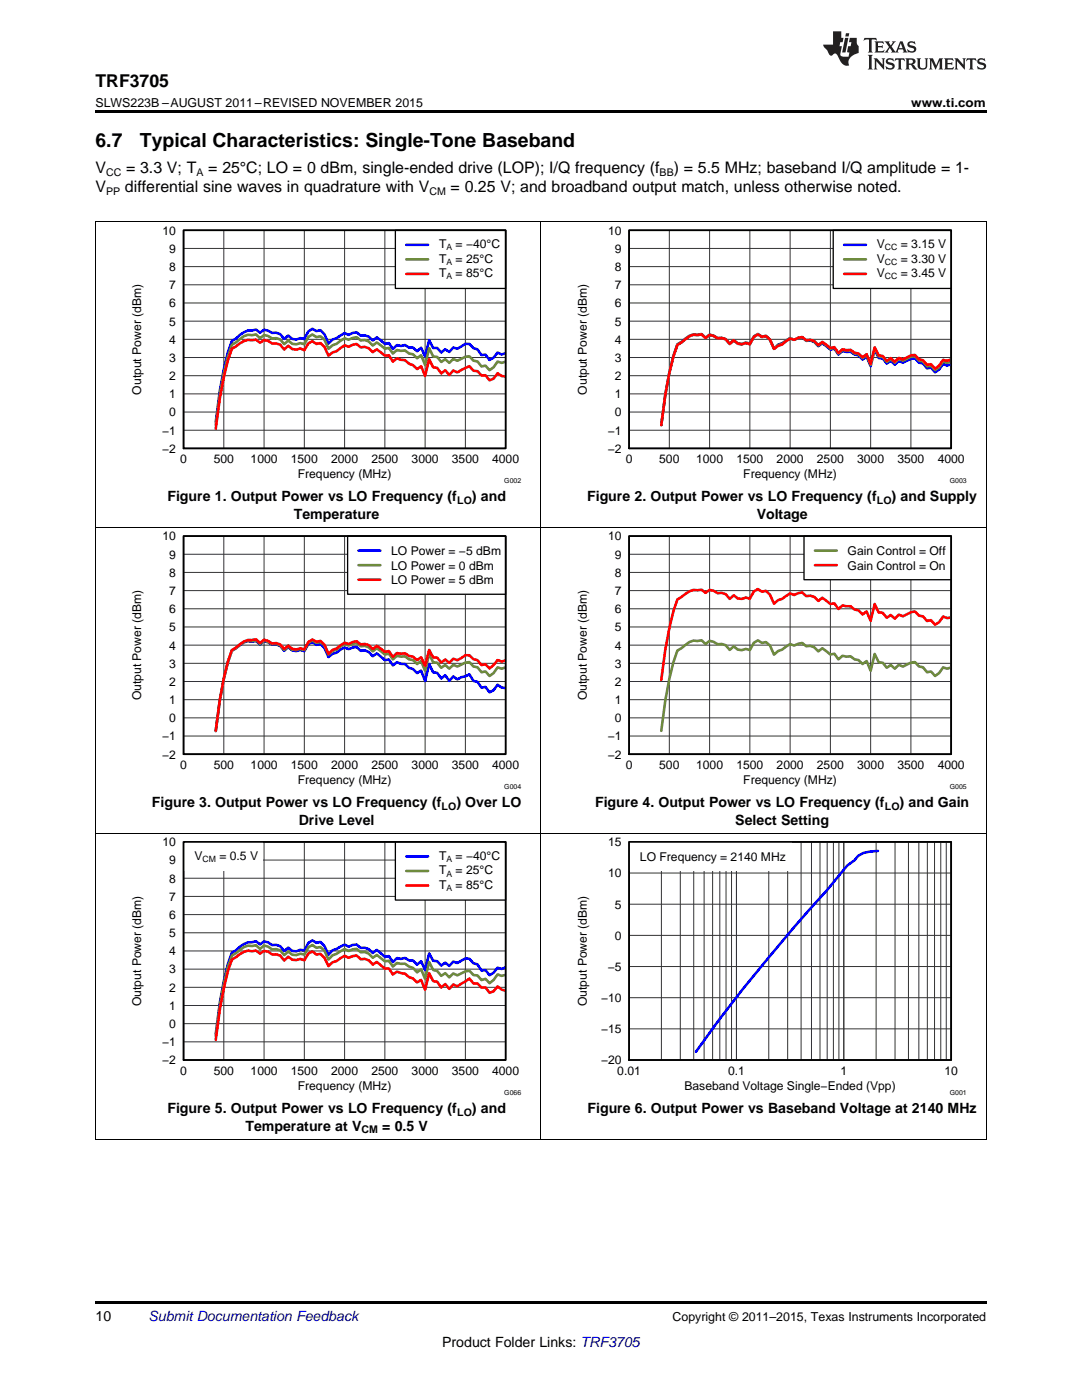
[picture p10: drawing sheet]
<svg xmlns="http://www.w3.org/2000/svg" width="216mm" height="279mm" viewBox="0 0 216 279" stroke-linecap="round" stroke-linejoin="round" font-family="sans-serif">
<defs><g id="words">
<g font-size="3.9">
<text x="19" y="29.3">6.7</text>
<text x="27.9" y="29.3">Typical Characteristics: Single-Tone Baseband</text>
</g>
<text font-size="3.5" x="19" y="17.3">TRF3705</text>
<g font-size="3.2">
<text x="19" y="34.4">V</text>
<text x="25.2" y="34.4">= 3.3 V; T</text>
<text x="41.6" y="34.4">= 25°C; LO = 0 dBm, single-ended drive (LOP); I/Q frequency (f</text>
<text x="134.4" y="34.4">) = 5.5 MHz; baseband I/Q amplitude = 1-</text>
<text x="19" y="38.3">V</text>
<text x="24.9" y="38.3">differential sine waves in quadrature with V</text>
<text x="89.9" y="38.3">= 0.25 V; and broadband output match, unless otherwise noted.</text>
</g>
<g font-size="2.8">
<text x="33.4" y="100">Figure 1. Output Power vs LO Frequency (f</text>
<text x="94.2" y="100">) and</text>
<text x="117.2" y="100">Figure 2. Output Power vs LO Frequency (f</text>
<text x="177.9" y="100">) and Supply</text>
<text x="58.6" y="103.6">Temperature</text>
<text x="151" y="103.6">Voltage</text>
<text x="30.3" y="161.1">Figure 3. Output Power vs LO Frequency (f</text>
<text x="91.1" y="161.1">) Over LO</text>
<text x="118.7" y="161.1">Figure 4. Output Power vs LO Frequency (f</text>
<text x="179.5" y="161.1">) and Gain</text>
<text x="59.6" y="164.6">Drive Level</text>
<text x="146.7" y="164.6">Select Setting</text>
<text x="33.4" y="222.1">Figure 5. Output Power vs LO Frequency (f</text>
<text x="49" y="225.6">Temperature at V</text>
<text x="76.3" y="225.6">= 0.5 V</text>
<text x="94.2" y="222.1">) and</text>
<text x="117.2" y="222.1">Figure 6. Output Power vs Baseband Voltage at 2140 MHz</text>
<text x="19" y="263.6">10</text>
<text x="88.2" y="268.9">Product Folder Links: TRF3705</text>
</g>
<text font-size="2.8" fill="#0000c8" x="29.6" y="263.6">Submit Documentation Feedback</text>
<g font-size="2.5">
<text x="19" y="21.4">SLWS223B –AUGUST 2011–REVISED NOVEMBER 2015</text>
<text x="181.8" y="21.4">www.ti.com</text>
<text x="134.2" y="263.6">Copyright © 2011–2015, Texas Instruments Incorporated</text>
</g>
<g font-size="2.4">
<text x="32.4" y="46.8">10</text>
<text x="121.3" y="46.8">10</text>
<text x="33.8" y="50.5">9</text>
<text x="87.6" y="52.4">T</text>
<text x="87.6" y="49.5">T</text>
<text x="90.9" y="52.4">= 25°C</text>
<text x="90.9" y="49.5">= −40°C</text>
<text x="122.7" y="50.5">9</text>
<text x="175" y="49.5">V</text>
<text x="175" y="52.4">V</text>
<text x="179.7" y="49.5">= 3.15 V</text>
<text x="179.7" y="52.4">= 3.30 V</text>
<text x="33.8" y="57.7">7</text>
<text x="33.8" y="54.1">8</text>
<text x="87.6" y="55.3">T</text>
<text x="90.9" y="55.3">= 85°C</text>
<text x="122.7" y="57.7">7</text>
<text x="122.7" y="54.1">8</text>
<text x="175" y="55.3">V</text>
<text x="179.7" y="55.3">= 3.45 V</text>
<text x="33.8" y="65">5</text>
<text x="33.8" y="61.3">6</text>
<text x="122.7" y="65">5</text>
<text x="122.7" y="61.3">6</text>
<text x="33.8" y="68.6">4</text>
<text x="122.7" y="68.6">4</text>
<text x="33.8" y="75.8">2</text>
<text x="33.8" y="72.2">3</text>
<text x="122.7" y="75.8">2</text>
<text x="122.7" y="72.2">3</text>
<text x="28.2" y="78.7" transform="rotate(-90 28.2 78.7)">Output Power (dBm)</text>
<text x="33.8" y="83.1">0</text>
<text x="33.8" y="79.5">1</text>
<text x="117.1" y="78.7" transform="rotate(-90 117.1 78.7)">Output Power (dBm)</text>
<text x="122.7" y="83.1">0</text>
<text x="122.7" y="79.5">1</text>
<text x="32.4" y="86.7">−1</text>
<text x="121.3" y="86.7">−1</text>
<text x="32.4" y="90.4">−2</text>
<text x="36" y="92.5">0</text>
<text x="42.6" y="92.5">500</text>
<text x="50" y="92.5">1000</text>
<text x="58" y="92.5">1500</text>
<text x="59.4" y="95.5">Frequency (MHz)</text>
<text x="66.1" y="92.5">2000</text>
<text x="74.1" y="92.5">2500</text>
<text x="82.1" y="92.5">3000</text>
<text x="90.2" y="92.5">3500</text>
<text x="98.2" y="92.5">4000</text>
<text x="121.3" y="90.4">−2</text>
<text x="124.9" y="92.5">0</text>
<text x="131.5" y="92.5">500</text>
<text x="138.9" y="92.5">1000</text>
<text x="146.9" y="92.5">1500</text>
<text x="148.3" y="95.5">Frequency (MHz)</text>
<text x="155" y="92.5">2000</text>
<text x="163" y="92.5">2500</text>
<text x="171" y="92.5">3000</text>
<text x="179.1" y="92.5">3500</text>
<text x="187.1" y="92.5">4000</text>
<text x="32.4" y="107.9">10</text>
<text x="121.3" y="107.9">10</text>
<text x="33.8" y="111.5">9</text>
<text x="78.1" y="110.8">LO Power = −5 dBm</text>
<text x="78.1" y="113.7">LO Power = 0 dBm</text>
<text x="122.7" y="111.5">9</text>
<text x="169.1" y="110.8">Gain Control = Off</text>
<text x="169.1" y="113.7">Gain Control = On</text>
<text x="33.8" y="118.7">7</text>
<text x="33.8" y="115.1">8</text>
<text x="78.1" y="116.6">LO Power = 5 dBm</text>
<text x="122.7" y="118.7">7</text>
<text x="122.7" y="115.1">8</text>
<text x="33.8" y="126">5</text>
<text x="33.8" y="122.4">6</text>
<text x="122.7" y="126">5</text>
<text x="122.7" y="122.4">6</text>
<text x="33.8" y="129.6">4</text>
<text x="122.7" y="129.6">4</text>
<text x="33.8" y="136.9">2</text>
<text x="33.8" y="133.2">3</text>
<text x="122.7" y="136.9">2</text>
<text x="122.7" y="133.2">3</text>
<text x="28.2" y="139.8" transform="rotate(-90 28.2 139.8)">Output Power (dBm)</text>
<text x="33.8" y="140.5">1</text>
<text x="117.1" y="139.8" transform="rotate(-90 117.1 139.8)">Output Power (dBm)</text>
<text x="122.7" y="140.5">1</text>
<text x="32.4" y="147.8">−1</text>
<text x="33.8" y="144.1">0</text>
<text x="121.3" y="147.8">−1</text>
<text x="122.7" y="144.1">0</text>
<text x="32.4" y="151.4">−2</text>
<text x="36" y="153.5">0</text>
<text x="42.6" y="153.5">500</text>
<text x="50" y="153.5">1000</text>
<text x="58" y="153.5">1500</text>
<text x="66.1" y="153.5">2000</text>
<text x="74.1" y="153.5">2500</text>
<text x="82.1" y="153.5">3000</text>
<text x="90.2" y="153.5">3500</text>
<text x="98.2" y="153.5">4000</text>
<text x="121.3" y="151.4">−2</text>
<text x="124.9" y="153.5">0</text>
<text x="131.5" y="153.5">500</text>
<text x="138.9" y="153.5">1000</text>
<text x="146.9" y="153.5">1500</text>
<text x="155" y="153.5">2000</text>
<text x="163" y="153.5">2500</text>
<text x="171" y="153.5">3000</text>
<text x="179.1" y="153.5">3500</text>
<text x="187.1" y="153.5">4000</text>
<text x="59.4" y="156.5">Frequency (MHz)</text>
<text x="148.3" y="156.5">Frequency (MHz)</text>
<text x="32.4" y="168.9">10</text>
<text x="33.8" y="172.5">9</text>
<text x="38.8" y="171.5">V</text>
<text x="43.8" y="171.5">= 0.5 V</text>
<text x="87.6" y="171.6">T</text>
<text x="90.9" y="171.6">= −40°C</text>
<text x="121.3" y="168.9">15</text>
<text x="127.7" y="171.8">LO Frequency = 2140 MHz</text>
<text x="33.8" y="179.8">7</text>
<text x="33.8" y="176.1">8</text>
<text x="87.6" y="174.5">T</text>
<text x="87.6" y="177.4">T</text>
<text x="90.9" y="174.5">= 25°C</text>
<text x="90.9" y="177.4">= 85°C</text>
<text x="121.3" y="175.1">10</text>
<text x="33.8" y="183.4">6</text>
<text x="122.7" y="181.3">5</text>
<text x="33.8" y="190.7">4</text>
<text x="33.8" y="187">5</text>
<text x="122.7" y="187.5">0</text>
<text x="33.8" y="197.9">2</text>
<text x="33.8" y="194.3">3</text>
<text x="121.3" y="193.8">−5</text>
<text x="28.2" y="200.8" transform="rotate(-90 28.2 200.8)">Output Power (dBm)</text>
<text x="33.8" y="201.5">1</text>
<text x="117.1" y="200.8" transform="rotate(-90 117.1 200.8)">Output Power (dBm)</text>
<text x="119.9" y="200">−10</text>
<text x="32.4" y="208.8">−1</text>
<text x="33.8" y="205.2">0</text>
<text x="119.9" y="206.2">−15</text>
<text x="32.4" y="212.4">−2</text>
<text x="36" y="214.5">0</text>
<text x="42.6" y="214.5">500</text>
<text x="50" y="214.5">1000</text>
<text x="58" y="214.5">1500</text>
<text x="66.1" y="214.5">2000</text>
<text x="74.1" y="214.5">2500</text>
<text x="82.1" y="214.5">3000</text>
<text x="90.2" y="214.5">3500</text>
<text x="98.2" y="214.5">4000</text>
<text x="119.9" y="212.4">−20</text>
<text x="123.2" y="214.5">0.01</text>
<text x="145.3" y="214.5">0.1</text>
<text x="167.7" y="214.5">1</text>
<text x="188.4" y="214.5">10</text>
<text x="59.4" y="217.5">Frequency (MHz)</text>
<text x="136.6" y="217.5">Baseband Voltage Single−Ended (Vpp)</text>
</g>
<g font-size="2.1">
<text x="21.2" y="35.1">CC</text>
<text x="39.2" y="35.1">A</text>
<text x="131.6" y="35.1">BB</text>
<text x="21.2" y="38.9">PP</text>
<text x="85.7" y="38.9">CM</text>
<text x="91.2" y="100.6">LO</text>
<text x="175" y="100.6">LO</text>
<text x="88.1" y="161.6">LO</text>
<text x="176.6" y="161.6">LO</text>
<text x="72.1" y="226.2">CM</text>
<text x="91.2" y="222.7">LO</text>
</g>
<g font-size="1.7">
<text x="89.1" y="50">A</text>
<text x="89.1" y="52.9">A</text>
<text x="176.6" y="49.9">CC</text>
<text x="176.6" y="52.8">CC</text>
<text x="89.1" y="55.8">A</text>
<text x="176.6" y="55.7">CC</text>
<text x="40.4" y="172">CM</text>
<text x="89.1" y="172">A</text>
<text x="89.1" y="174.9">A</text>
<text x="89.1" y="177.8">A</text>
</g>
<g font-size="1.4">
<text x="100.6" y="96.4">G002</text>
<text x="189.5" y="96.4">G003</text>
<text x="100.6" y="157.4">G004</text>
<text x="189.5" y="157.4">G005</text>
<text x="100.6" y="218.5">G066</text>
<text x="189.5" y="218.5">G001</text>
</g>
</g></defs>
<path d="M19 227.4h.2zM196.7 227.4h.1zM19 259.7h177.8v.5h-177.8z" fill="#000"/>
<path d="M19.1 166.3v61.1M107.9 166.3v61.1M196.8 166.3v61.1M19 227.3h177.8" fill="none" stroke="#000" stroke-width=".2"/>
<path d="M36.6 168h64.3v43.6h-64.3z" fill="none" stroke="#000" stroke-width=".26"/>
<g fill="none" stroke="#333" stroke-width=".2">
<path d="M36.6 168h64.3v43.6h-64.3zM36.6 178.9h64.3M36.6 175.3h64.3M36.6 171.6h64.3M44.7 168v43.6M52.7 168v43.6M60.7 168v43.6M68.8 168v43.6M76.8 168v43.6M84.8 168v43.6M92.9 168v43.6M36.6 197h64.3"/>
<path d="M36.6 193.4h64.3M36.6 189.8h64.3M36.6 186.2h64.3M36.6 182.5h64.3M36.6 207.9h64.3M36.6 204.3h64.3M36.6 200.7h64.3"/>
</g>
<path d="M100.9 193.1l-.8 .3-.8-.3-.8 1-.8 .5-.8-1-.8 .1-.8-1.2-.8-.3-.8-.9h-.8l-1.6 .9-.8-.3-.9 .9-.8-.7-.8 .6-.8-.9-.8-.1-.8-1.4-.8 3.3-.8-1.8-.8 .7-.8-.8h-.8l-.8-.5-.8 .2-.8-.2-.8 .8-.8-1.2-.8 .2-1.6-1.4-.8 .6-.8-.8-.8-.3-.8 .1-.8-.7-.8 .1-.8 .3-.8-.4-1.6 .9-.8 .3-.9 .8-.8-1.7-.8-.8-.8 .2-.8-.5-.8 .5-.8 1.5-.8-.2-.8 .4-.8-.1-.8-.7-.8 .7-.8-1-.8-.2h-.8l-.8-.5-.8-.2-.8 .6-.8-.6-.8 .1a4.1 4.1 0 0 0-3.2 1.7l-.8 .4a66.5 66.5 0 0 0-3.2 16.2" fill="none" stroke="#00f" stroke-width=".52"/>
<path d="M100.9 194.6l-.8 .2-.8-.3-.8 1.1-.8 .6-.8-.9-.8 .3-.8-.9-.8-.1-.8-.9-.8 .2-1.6 .8-.8-.4-.9 .7-.8-.8-.8 .5-.8-.9-.8-.2-.8-1.6-.8 3.3-.8-1.9-.8 .7-.8-.9-.8-.3-.8-.6-.8 .1-.8-.2-.8 .7-.8-1.2-.8 .2-1.6-1.3-.8 .5-.8-.8-.8-.3h-.8l-.8-.6-.8 .1-.8 .3-.8-.4-1.6 1-.8 .3-.9 .8-.8-1.8-.8-.7-.8 .2-.8-.6-.8 .5-.8 1.4-.8-.2-.8 .3-.8-.1-.8-.6-.8 .7-.8-.9-.8-.3-.8 .1-.8-.6-.8-.2-.8 .7-.8-.7-.8 .1-.8-.1-.8 .3-2.4 1.7a65.6 65.6 0 0 0-3.2 16.1" fill="none" stroke="#6e8b3d" stroke-width=".52"/>
<path d="M100.9 197.7l-.8-.2-.8-.6-.8 .9-.8 .3-.8-1h-.8l-.8-.8h-.8l-.8-1-2.4 1.5-.8-.3-.9 .9-.8-1-.8 .7-.8-1.2-.8-.1-.8-1.6-.8 3.3-.8-1.9-.8 .5-.8-.8-.8-.3-.8-.7-1.6-.4-.8 .6-.8-1.2h-.8l-1.6-1.3-.8 .5-.8-.8-.8-.3h-.8l-.8-.7-.8 .1-.8 .4-.8-.4-1.6 1-.8 .2-.9 .8-.8-1.7-.8-.7-.8 .1-.8-.6-.8 .4-.8 1.4-.8-.3-.8 .2-.8-.1-.8-.6-.8 .8-.8-1-.8-.2h-.8l-.8-.6-.8-.1-.8 .5-.8-.6-.8 .2a3.5 3.5 0 0 0-3.2 1.1l-.8 .5a69.7 69.7 0 0 0-3.2 16" fill="none" stroke="#f00" stroke-width=".52"/>
<path d="M78.9 168h22v11.6h-22z" fill="#fff"/>
<path d="M78.9 168h22v11.6h-22z" fill="none" stroke="#000" stroke-width=".26"/>
<path d="M81.1 170.9h4.3" fill="none" stroke="#00f" stroke-width=".52"/>
<path d="M81.1 173.8h4.3" fill="none" stroke="#6e8b3d" stroke-width=".52"/>
<path d="M81.1 176.7h4.3" fill="none" stroke="#f00" stroke-width=".52"/>
<path d="M36.6 168h15.9v5.8h-15.9z" fill="#fff"/>
<path d="M36.6 168h64.3v43.6h-64.3z" fill="none" stroke="#000" stroke-width=".35"/>
<path d="M125.5 168h64.3v43.6h-64.3z" fill="none" stroke="#000" stroke-width=".26"/>
<g fill="none" stroke="#333" stroke-width=".2">
<path d="M125.5 168h64.3v43.6h-64.3zM125.5 174.2h64.3M132 168v43.6M135.7 168v43.6M138.4 168v43.6M140.5 168v43.6M142.2 168v43.6M143.6 168v43.6M144.9 168v43.6M146 168v43.6M146.9 168v43.6M153.4 168v43.6"/>
<path d="M157.2 168v43.6M159.8 168v43.6M161.9 168v43.6M163.6 168v43.6M165.1 168v43.6M166.3 168v43.6M167.4 168v43.6M168.4 168v43.6M174.8 168v43.6M178.6 168v43.6M181.3 168v43.6M183.3 168v43.6"/>
<path d="M185 168v43.6M186.5 168v43.6M187.7 168v43.6M188.8 168v43.6M125.5 199.1h64.3M125.5 192.9h64.3M125.5 186.7h64.3M125.5 180.5h64.3M125.5 205.3h64.3"/>
</g>
<path d="M175.2 169.8a7.7 7.7 0 0 0-4 1l-.7 .9-1.4 1-4 4.9a365.4 365.4 0 0 0-26.2 32.3" fill="none" stroke="#00f" stroke-width=".52"/>
<path d="M125.5 168h32.4v5.8h-32.4z" fill="#fff"/>
<path d="M125.5 168h64.3v43.6h-64.3z" fill="none" stroke="#000" stroke-width=".35"/>
<path d="M19.1 105.3v61.1M107.9 105.3v61.1M196.8 105.3v61.1M19 166.3h177.8" fill="none" stroke="#000" stroke-width=".2"/>
<path d="M36.6 107h64.3v43.5h-64.3z" fill="none" stroke="#000" stroke-width=".26"/>
<g fill="none" stroke="#333" stroke-width=".2">
<path d="M36.6 107h64.3v43.5h-64.3zM36.6 117.9h64.3M36.6 114.2h64.3M36.6 110.6h64.3M44.7 107v43.5M52.7 107v43.5M60.7 107v43.5M68.8 107v43.5M76.8 107v43.5M84.8 107v43.5M92.9 107v43.5M36.6 139.6h64.3"/>
<path d="M36.6 136h64.3M36.6 132.4h64.3M36.6 128.8h64.3M36.6 125.1h64.3M36.6 121.5h64.3M36.6 146.9h64.3M36.6 143.3h64.3"/>
</g>
<path d="M100.9 137.3l-.8-.1-.8-.6-.8 1.2-.8 .4-.8-1.1-.8 .1-.8-1.1-.8-.2-.8-1.3-2.4 1-.8-.6-.9 .9-.8-1.1-.8 .6-.8-1.1-.8-.1-.8-1.7-.8 3.4-.8-2.1-.8 .5-.8-.8-.8-.2-.8-.8h-.8l-.8-.3-.8 .6-.8-1.2-.8 .2-1.6-1.4-.8 .6-.8-.9-.8-.3-.8 .1-.8-.8-1.6 .4-.8-.3-1.6 1.1-.8 .2-.9 .6-.8-1.8-.8-.8-.8 .2-.8-.6-.8 .4-.8 1.5-.8-.3-.8 .2-.8-.1-.8-.7-.8 .8-.8-1-.8-.3-.8 .1-.8-.5-.8-.2-.8 .6-.8-.7-.8 .2-.8-.1-.8 .2-2.4 1.7a65 65 0 0 0-3.2 16" fill="none" stroke="#00f" stroke-width=".52"/>
<path d="M100.9 133.2l-.8 .3-.8-.3-.8 1.1-.8 .6-.8-.9-.8 .2-.8-1-.8-.2-.8-.9-.8 .1-1.6 .8-.8-.3-.9 .7-.8-.7-.8 .6-.8-1-.8-.1-.8-1.7-.8 3.4-.8-2-.8 .6-.8-.8-.8-.1-.8-.6-.8 .1-.8-.2-.8 .7-.8-1.1-.8 .1-1.6-1.2-.8 .6-.8-.8-.8-.3-.8 .1-.8-.7-1.6 .5-.8-.3-1.6 1.2-.8 .2-.9 .7-.8-1.8-.8-.7-.8 .2-.8-.5-.8 .5-.8 1.4-.8-.2-.8 .2-.8-.1-.8-.6-.8 .7-.8-.9-.8-.3-.8 .1-.8-.5-.8-.2-.8 .6-.8-.7-.8 .1-.8-.1-.8 .3-2.4 1.7a65.6 65.6 0 0 0-3.2 16" fill="none" stroke="#6e8b3d" stroke-width=".52"/>
<path d="M100.9 131.8l-.8 .2-.8-.3-.8 1-.8 .7-.8-.8-.8 .1-.8-1-.8-.1-.8-.8h-.8l-1.6 1-.8-.3-.9 .8-.8-.7-.8 .6-.8-.9-.8-.1-.8-1.5-.8 3.2-.8-1.7-.8 .6-.8-.8-.8-.1-.8-.5-.8 .1-.8-.2-.8 .8-.8-1.2-.8 .2-1.6-1.2-.8 .6-.8-.8-.8-.2-.8 .1-.8-.6-.8 .1-.8 .4-.8-.2-1.6 1.1-.8 .3-.9 .8-.8-1.8-.8-.8-.8 .2-.8-.5-.8 .5-.8 1.5-.8-.2-.8 .2-.8-.1-.8-.7-.8 .7-.8-.9-.8-.3-.8 .1-.8-.5-.8-.2-.8 .6-.8-.7-.8 .1a3.9 3.9 0 0 0-3.2 1.5l-.8 .5a65.6 65.6 0 0 0-3.2 16.1" fill="none" stroke="#f00" stroke-width=".52"/>
<path d="M69.4 107h31.5v11.6h-31.5z" fill="#fff"/>
<path d="M69.4 107h31.5v11.6h-31.5zM125.5 107h64.3v43.5h-64.3z" fill="none" stroke="#000" stroke-width=".26"/>
<path d="M71.5 109.9h4.4" fill="none" stroke="#00f" stroke-width=".52"/>
<path d="M71.5 112.8h4.4M189.8 133.2l-.8 .3-.8-.3-.8 1.1-.8 .6-.8-.9-.8 .2-.8-1-.8-.2-.8-.9-.8 .1-1.6 .8-.8-.3-.9 .7-.8-.7-.8 .6-.8-1-.8-.1-.8-1.7-.8 3.4-.8-2-.8 .6-.8-.8-.8-.1-.8-.6-.8 .1-.8-.2-.8 .7-.8-1.1-.8 .1-1.6-1.2-.8 .6-.8-.8-.8-.3-.8 .1-.8-.7-1.6 .5-.8-.3-1.6 1.2-.8 .2-.9 .7-.8-1.8-.8-.7-.8 .2-.8-.5-.8 .5-.8 1.4-.8-.2-.8 .2-.8-.1-.8-.6-.8 .7-.8-.9-.8-.3-.8 .1-.8-.5-.8-.2-.8 .6-.8-.7-.8 .1-.8-.1-.8 .3-2.4 1.7a65.6 65.6 0 0 0-3.2 16" fill="none" stroke="#6e8b3d" stroke-width=".52"/>
<path d="M71.5 115.7h4.4M189.8 123.2l-.8 .1-.8-.3-.8 1.2-.8 .5-.8-.9-.8 .1-.8-.9-.8-.1-.8-.9-.8 .2-1.6 .8-.8-.3-.9 .8-.8-.8-.8 .6-.8-1-.8-.1-.8-1.7-.8 3.4-.8-1.9-.8 .6-.8-.8-.8-.2-.8-.6-1.6-.2-.8 .8-.8-1.2-.8 .1-1.6-1.2-.8 .6-.8-.8-.8-.2-.8 .1-.8-.8-.8 .2-.8 .3-.8-.3-1.6 1.1-.8 .3-.9 .7-.8-1.8-.8-.8-.8 .2-.8-.5-.8 .4-.8 1.5-.8-.2-.8 .2-.8-.1-.8-.6-.8 .7-.8-.9-.8-.3-.8 .1-.8-.5-.8-.2-.8 .6-.8-.6-.8 .1a3.7 3.7 0 0 0-3.2 1.3l-.8 .5a69 69 0 0 0-3.2 16.1" fill="none" stroke="#f00" stroke-width=".52"/>
<path d="M36.6 107h64.3v43.5h-64.3z" fill="none" stroke="#000" stroke-width=".35"/>
<g fill="none" stroke="#333" stroke-width=".2">
<path d="M125.5 107h64.3v43.5h-64.3zM125.5 117.9h64.3M125.5 114.2h64.3M125.5 110.6h64.3M133.6 107v43.5M141.6 107v43.5M149.6 107v43.5M157.7 107v43.5M165.7 107v43.5M173.7 107v43.5M181.8 107v43.5M125.5 139.6h64.3"/>
<path d="M125.5 136h64.3M125.5 132.4h64.3M125.5 128.8h64.3M125.5 125.1h64.3M125.5 121.5h64.3M125.5 146.9h64.3M125.5 143.3h64.3"/>
</g>
<path d="M160.4 107h29.4v8.7h-29.4z" fill="#fff"/>
<path d="M36.6 46h64.3v43.5h-64.3zM160.4 107h29.4v8.7h-29.4z" fill="none" stroke="#000" stroke-width=".26"/>
<path d="M100.9 72.2l-.8 .2-.8-.2-.8 1.1-.8 .6-.8-.9-.8 .1-.8-1-.8-.1-.8-.9-.8 .1-1.6 .8-.8-.4-.9 .8-.8-.7-.8 .5-.8-1-.8-.1-.8-1.6-.8 3.3-.8-1.9-.8 .6-.8-.8-.8-.1-.8-.7-.8 .1-.8-.2-.8 .8-.8-1.2-.8 .2-1.6-1.3-.8 .7-.8-.9-.8-.2h-.8l-.8-.6-1.6 .5-.8-.3-1.6 1.1-.8 .3-.9 .7-.8-1.8-.8-.7-.8 .2-.8-.5-.8 .4-.8 1.5-.8-.2-.8 .2-.8-.1-.8-.6-.8 .7-.8-1-.8-.2h-.8l-.8-.4-.8-.2-.8 .6-.8-.8-.8 .2-.8-.1-.8 .3-2.4 1.7a65.6 65.6 0 0 0-3.2 16M162.6 109.9h4.4" fill="none" stroke="#6e8b3d" stroke-width=".52"/>
<path d="M100.9 75.1l-.8-.1-.8-.5-.8 1.1-.8 .3-.8-1h-.8l-.8-.8-.8-.1-.8-.9-2.4 1.2-.8-.4-.9 .9-.8-.9-.8 .6-.8-1.1-.8-.1-.8-1.6-.8 3.3-.8-1.9-.8 .5-.8-.7-.8-.3-.8-.7-.8-.1-.8-.3-.8 .7-.8-1.3-.8 .1-1.6-1.3-.8 .6-.8-.8-.8-.3-.8 .1-.8-.7-1.6 .6-.8-.3-1.6 1.2-.8 .2-.9 .7-.8-1.7-.8-.8-.8 .2-.8-.6-.8 .4-.8 1.4-.8-.4-.8 .3-.8-.1-.8-.7-.8 .8-.8-1-.8-.3-.8 .1-.8-.6-.8-.1-.8 .5-.8-.6-.8 .1a3.7 3.7 0 0 0-3.2 1.2l-.8 .5a68.8 68.8 0 0 0-3.2 16M162.6 112.8h4.4" fill="none" stroke="#f00" stroke-width=".52"/>
<path d="M125.5 107h64.3v43.5h-64.3z" fill="none" stroke="#000" stroke-width=".35"/>
<path d="M19.1 44.3v61M107.9 44.3v61M196.8 44.3v61M19 105.3h177.8" fill="none" stroke="#000" stroke-width=".2"/>
<g fill="none" stroke="#333" stroke-width=".2">
<path d="M36.6 46h64.3v43.5h-64.3zM36.6 56.8h64.3M36.6 53.2h64.3M36.6 49.6h64.3M44.7 46v43.5M52.7 46v43.5M60.7 46v43.5M68.8 46v43.5M76.8 46v43.5M84.8 46v43.5M92.9 46v43.5M36.6 78.6h64.3"/>
<path d="M36.6 75h64.3M36.6 71.3h64.3M36.6 67.7h64.3M36.6 64.1h64.3M36.6 60.5h64.3M36.6 85.9h64.3M36.6 82.2h64.3"/>
</g>
<path d="M100.9 70.5l-.8 .2-.8-.3-.8 1-.8 .4-.8-1-.8 .1-.8-1.2-.8-.2-.8-.9h-.8l-1.6 1-.8-.2-.9 .8-.8-.5-.8 .6-.8-.9-.8 .1-.8-1.6-.8 3.2-.8-1.7-.8 .7-.8-.7h-.8l-.8-.5-.8 .1-.8-.1-.8 .8-.8-1.2-.8 .2-1.6-1.4-.8 .7-.8-.8-.8-.3-.8 .1-.8-.7-.8 .1-.8 .4-.8-.3-1.6 1-.8 .3-.9 .8-.8-1.9-.8-.8-.8 .2-.8-.5-.8 .5-.8 1.6-.8-.2-.8 .3-.8-.1-.8-.7-.8 .6-.8-.9-.8-.3h-.8l-.8-.4-.8-.2-.8 .6-.8-.6-.8 .2a4.1 4.1 0 0 0-3.2 1.6l-.8 .5a65.8 65.8 0 0 0-3.2 16.1" fill="none" stroke="#00f" stroke-width=".52"/>
<path d="M78.9 46h22v11.6h-22z" fill="#fff"/>
<path d="M78.9 46h22v11.6h-22zM125.5 46h64.3v43.5h-64.3z" fill="none" stroke="#000" stroke-width=".26"/>
<path d="M81.1 48.9h4.3M189.8 72.7l-.8 .3-.8-.4-.8 1.2-.8 .5-.8-.9-.8 .1-.8-1-.8-.1-.8-.9-.8 .1-1.6 .8-.8-.4-.9 .8-.8-.8-.8 .6-.8-1.1h-.8l-.8-1.7-.8 3.3-.8-1.9-.8 .6-.8-.9-.8-.2-.8-.5h-.8l-.8-.2-.8 .8-.8-1.2-.8 .2-1.6-1.3-.8 .6-.8-.9-.8-.2h-.8l-.8-.7-.8 .2-.8 .3-.8-.3-1.6 1-.8 .3-.9 .8-.8-1.8-.8-.8-.8 .2-.8-.5-.8 .4-.8 1.5-.8-.2-.8 .2-.8-.1-.8-.6-.8 .7-.8-.9-.8-.3-.8 .1-.8-.5-.8-.2-.8 .6-.8-.7-.8 .1-.8-.1-.8 .3-2.4 1.7a66.1 66.1 0 0 0-3.2 16.1" fill="none" stroke="#00f" stroke-width=".52"/>
<path d="M81.1 51.8h4.3M189.8 72.2l-.8 .2-.8-.2-.8 1.1-.8 .6-.8-.9-.8 .1-.8-1-.8-.1-.8-.9-.8 .1-1.6 .8-.8-.4-.9 .8-.8-.7-.8 .5-.8-1-.8-.1-.8-1.6-.8 3.3-.8-1.9-.8 .6-.8-.8-.8-.1-.8-.7-.8 .1-.8-.2-.8 .8-.8-1.2-.8 .2-1.6-1.3-.8 .7-.8-.9-.8-.2h-.8l-.8-.6-1.6 .5-.8-.3-1.6 1.1-.8 .3-.9 .7-.8-1.8-.8-.7-.8 .2-.8-.5-.8 .4-.8 1.5-.8-.2-.8 .2-.8-.1-.8-.6-.8 .7-.8-1-.8-.2h-.8l-.8-.4-.8-.2-.8 .6-.8-.8-.8 .2-.8-.1-.8 .3-2.4 1.7a65.6 65.6 0 0 0-3.2 16" fill="none" stroke="#6e8b3d" stroke-width=".52"/>
<path d="M81.1 54.7h4.3M189.8 71.7l-.8 .3-.8-.2-.8 1.2-.8 .6-.8-.9-.8 .1-.8-.9-.8-.2-.8-.9-.8 .1-1.6 .8-.8-.3-.9 .8-.8-.7-.8 .5-.8-1-.8-.1-.8-1.6-.8 3.3-.8-1.9-.8 .6-.8-.7-.8-.2-.8-.6-.8 .1-.8-.2-.8 .7-.8-1.1-.8 .2-1.6-1.3-.8 .7-.8-.8-.8-.3-.8 .1-.8-.6-.8 .1-.8 .4-.8-.2-1.6 1.2-.8 .2-.9 .6-.8-1.8-.8-.8-.8 .2-.8-.5-.8 .5-.8 1.5-.8-.3-.8 .3-.8-.1-.8-.7-.8 .7-.8-.9-.8-.3-.8 .1-.8-.5-.8-.2-.8 .7-.8-.8-.8 .2-.8-.1-.8 .3-2.4 1.7a65.8 65.8 0 0 0-3.2 16.1" fill="none" stroke="#f00" stroke-width=".52"/>
<path d="M36.6 46h64.3v43.5h-64.3z" fill="none" stroke="#000" stroke-width=".35"/>
<g fill="none" stroke="#333" stroke-width=".2">
<path d="M125.5 46h64.3v43.5h-64.3zM125.5 56.8h64.3M125.5 53.2h64.3M125.5 49.6h64.3M133.6 46v43.5M141.6 46v43.5M149.6 46v43.5M157.7 46v43.5M165.7 46v43.5M173.7 46v43.5M181.8 46v43.5M125.5 78.6h64.3"/>
<path d="M125.5 75h64.3M125.5 71.3h64.3M125.5 67.7h64.3M125.5 64.1h64.3M125.5 60.5h64.3M125.5 85.9h64.3M125.5 82.2h64.3"/>
</g>
<path d="M166.3 46h23.5v11.6h-23.5z" fill="#fff"/>
<path d="M166.3 46h23.5v11.6h-23.5z" fill="none" stroke="#000" stroke-width=".26"/>
<path d="M168.4 48.9h4.4" fill="none" stroke="#00f" stroke-width=".52"/>
<path d="M168.4 51.8h4.4" fill="none" stroke="#6e8b3d" stroke-width=".52"/>
<path d="M168.4 54.7h4.4" fill="none" stroke="#f00" stroke-width=".52"/>
<path d="M125.5 46h64.3v43.5h-64.3z" fill="none" stroke="#000" stroke-width=".35"/>
<path d="M19 44.3h177.8" fill="none" stroke="#000" stroke-width=".2"/>
<path d="M19 22h177.8v.5h-177.8z" fill="#000"/>
<g fill="#231f20">
<path d="M172.5 7.6l-.1 .5 .4-.2h.6v.1v2.1l-.2 .4h.9l-.2-.4v-2.1l.1-.1h.5l.5 .2-.2-.5zM174.5 8.3l.2 .3v1.5l-.2 .4h1.8l.2-.6a1.04 1.04 0 0 1-1.3 .2v-.7h.6l.3 .2v-.6l-.3 .2h-.6v-.6l.8-.1 .4 .3-.2-.5zM176.5 8.3l.9 1.1-.9 1.1h.8l-.2-.2 .4-.7 .5 .7-.2 .2h1.5l-.2-.2 .2-.4h.9l.1 .4-.2 .2h1l-.3-.3-.7-1.9h-.5l-.9 2-.8-1 .9-1h-.8l.1 .3-.4 .5-.3-.6 .1-.2zM179.7 8.6l.4 1h-.7zM181.3 8.4a.63 .63 0 0 0-.2 .7 .63 .63 0 0 0 .6 .4l.6 .2 .1 .2a.75 .75 0 0 1-.7 .4 .75 .75 0 0 1-.6-.5l.1 .7 .1-.1a1.11 1.11 0 0 0 1.5-.6 1.13 1.13 0 0 0-1.2-.8l-.1-.4a1.04 1.04 0 0 1 1.2 .2l-.2-.5-.2 .1-.4-.2zM173.2 10.9l.2 .4v2.2l-.2 .4h1l-.3-.4v-2.2l.3-.4zM174.3 11.6l.3 .4v1.5l-.3 .4h.8l-.2-.4v-1.3l1.5 1.7v-1.9l.2-.4h-.7l.2 .4v.9l-1.1-1.3zM177 11.8a.62 .62 0 0 0-.2 .7 .62 .62 0 0 0 .6 .4l.6 .1 .1 .3a.76 .76 0 0 1-.7 .3 .76 .76 0 0 1-.7-.4l.2 .7 .1-.1a1.11 1.11 0 0 0 1.5-.6 1.13 1.13 0 0 0-1.2-.8l-.1-.4a1.04 1.04 0 0 1 1.2 .2l-.2-.6-.2 .1-.5-.1zM178.7 11.6l-.2 .6a.61 .61 0 0 1 .8-.3v1.6l-.2 .4h.9l-.2-.4v-1.6a.63 .63 0 0 1 .7 .3l-.1-.6zM180.6 11.6l.3 .4v1.5l-.3 .4h1l-.2-.2-.1-.8 .6 .2a.76 .76 0 0 0 1.2 .7l-1-1a.58 .58 0 0 0 .6-.5 .58 .58 0 0 0-.5-.6zM181.4 11.9h.1a.45 .45 0 0 1 .5 .1 .45 .45 0 0 1 .1 .5l-.8 .2zM182.9 11.6l.2 .2a2.17 2.17 0 0 0 .3 1.9 .99 .99 0 0 0 1.6-.6v-1.1l.2-.4h-.7l.2 .2a1.92 1.92 0 0 1-.2 1.8 .6 .6 0 0 1-.9-.5v-1.1l.2-.4zM185.4 11.6l.2 .4v1.5l-.2 .4h.7l-.2-.4v-1.4l.8 1.8 .8-1.8v1.4l-.2 .4h.9l-.2-.4v-1.5l.2-.4h-.8l-.6 1.5-.6-1.5zM188.4 11.6l.2 .4v1.5l-.2 .4h1.8l.1-.6a1.04 1.04 0 0 1-1.2 .1v-.6h.5l.4 .2v-.6l-.4 .2h-.5v-.7h.8l.3 .3-.1-.6zM190.5 11.6l.2 .4v1.5l-.2 .4h.7l-.2-.4v-1.3l1.5 1.7v-1.9l.2-.4h-.7l.2 .4v.9l-1.1-1.3zM192.9 11.6l-.1 .6a.61 .61 0 0 1 .7-.3l.1 1.6-.3 .4h1l-.3-.4 .1-1.6a.63 .63 0 0 1 .7 .3l-.1-.6zM195.2 11.8a.62 .62 0 0 0-.2 .7 .62 .62 0 0 0 .6 .4l.6 .1 .1 .3a.76 .76 0 0 1-.7 .3 .76 .76 0 0 1-.6-.4l.1 .7 .1-.1a1.11 1.11 0 0 0 1.6-.6 1.13 1.13 0 0 0-1.3-.8l-.1-.4a1.04 1.04 0 0 1 1.2 .2l-.1-.6-.2 .1-.5-.1z"/>
<path d="M166.2 6.3v2.6h-1.9v.4l.8 .9a.91 .91 0 0 0 1 .8 .56 .56 0 0 1 .5-.3 .56 .56 0 0 1 .5 .3l.4 .8a1.53 1.53 0 0 0 1.9 1.2 1.54 1.54 0 0 1 1-2.1l.9-.3v-1.4a1.52 1.52 0 0 1-.4-1.6h-1.3l-.2 .8h.5l-.2 .8h-.5l-.1 1v.2l.4 .1-.2 .8a1.93 1.93 0 0 1-1.6-.3l.3-1.8h-.5l.2-.8h.4l.2-.8h-.4v-1.3zM168.6 7.6l-.6 2.9h.7l.6-2.9zM168.8 6.6l-.1 .7h.6l.2-.7z"/>
</g>
<use href="#words"/>
</svg>
